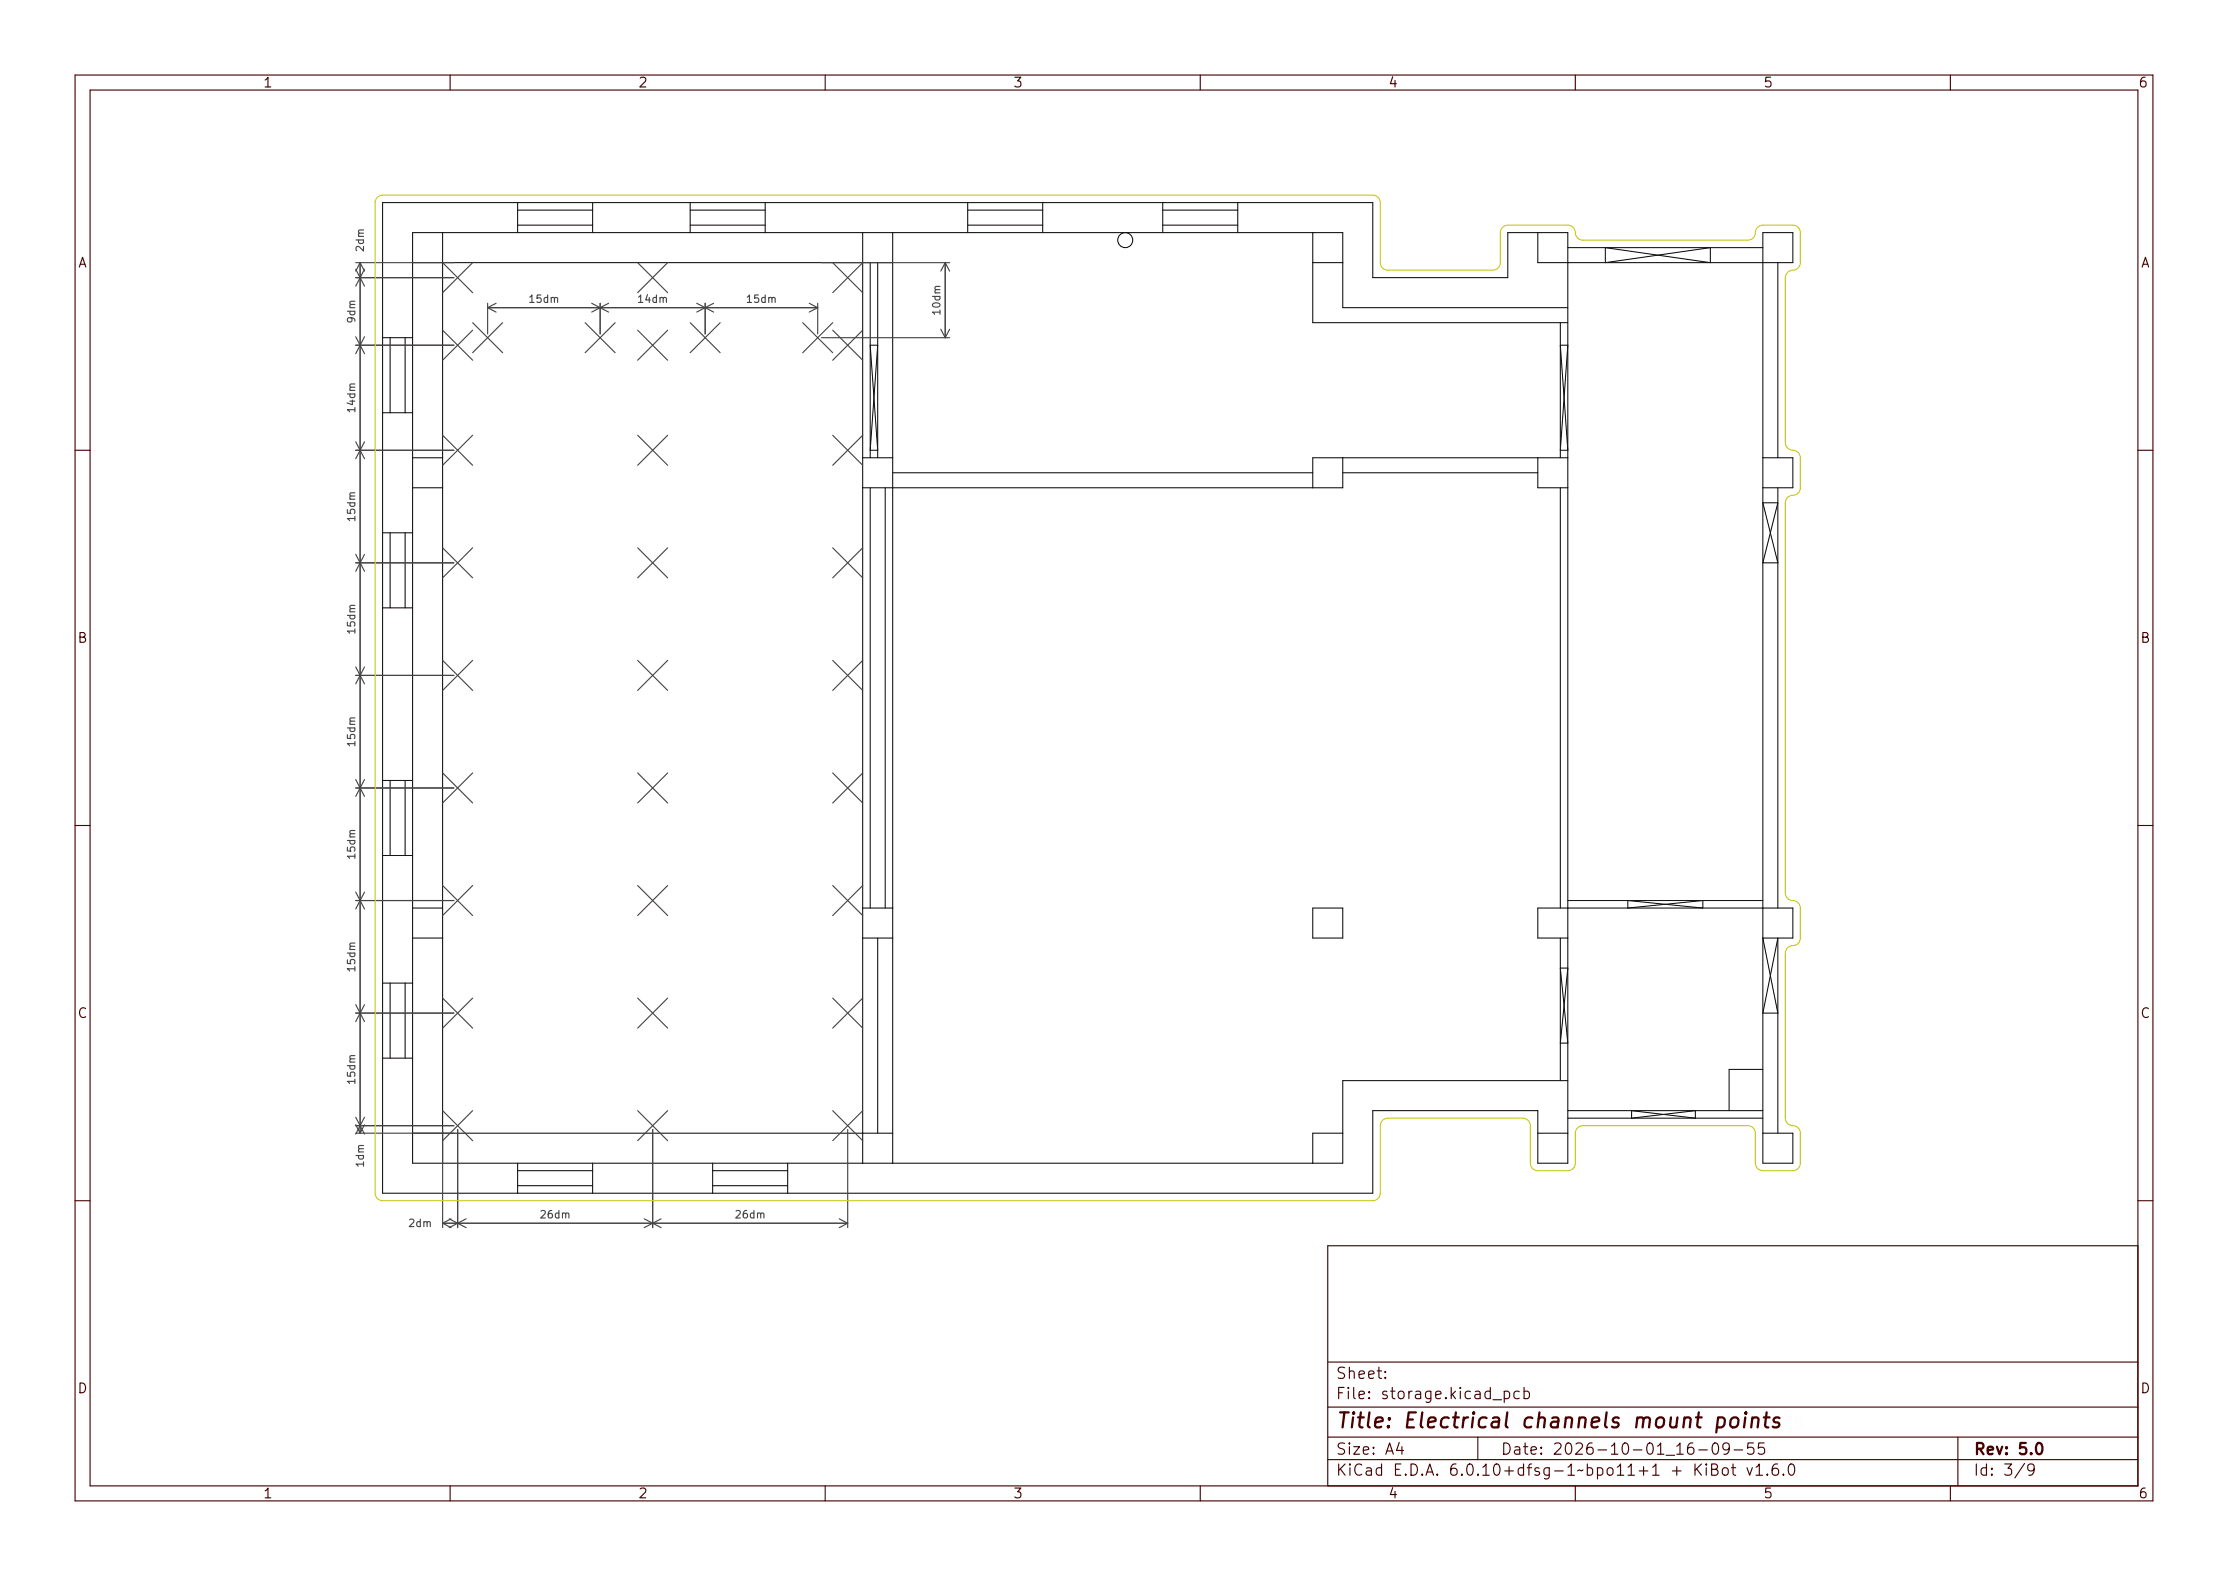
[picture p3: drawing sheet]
<svg xmlns="http://www.w3.org/2000/svg" width="297mm" height="210mm" viewBox="0 0 297 210" stroke-linecap="round" stroke-linejoin="round" font-family="sans-serif">
<defs><g id="words">
<text font-size="2.7" fill="#480000" x="178" y="190.3">Title: Electrical channels mount points</text>
<g font-size="2" fill="#480000">
<text x="178" y="183.7">Sheet:</text>
<text x="178" y="186.4">File: storage.kicad_pcb</text>
<text x="178" y="193.8">Size: A4</text>
<text x="178" y="196.6">KiCad E.D.A. 6.0.10+dfsg-1~bpo11+1 + KiBot v1.6.0</text>
<text x="200" y="193.8">Date: 2026-10-01_16-09-55</text>
<text x="263" y="196.6">Id: 3/9</text>
<text x="263" y="193.8">Rev: 5.0</text>
</g>
<g font-size="1.7" fill="#480000">
<text x="35" y="11.6">1</text>
<text x="85" y="11.6">2</text>
<text x="135" y="11.6">3</text>
<text x="185" y="11.6">4</text>
<text x="235" y="11.6">5</text>
<text x="285" y="11.6">6</text>
<text x="10.5" y="35.6">A</text>
<text x="285.4" y="35.6">A</text>
<text x="10.5" y="85.6">B</text>
<text x="285.4" y="85.6">B</text>
<text x="10.5" y="135.6">C</text>
<text x="285.4" y="135.6">C</text>
<text x="10.5" y="185.6">D</text>
<text x="285.4" y="185.6">D</text>
<text x="35" y="199.6">1</text>
<text x="85" y="199.6">2</text>
<text x="135" y="199.6">3</text>
<text x="185" y="199.6">4</text>
<text x="235" y="199.6">5</text>
<text x="285" y="199.6">6</text>
</g>
<g font-size="1.3" fill="#444">
<text x="48.5" y="33.2" transform="rotate(-90 48.5 33.2)">2dm</text>
<text x="70.9" y="40.3">15dm</text>
<text x="85.4" y="40.3">14dm</text>
<text x="99.9" y="40.3">15dm</text>
<text x="125.3" y="41.6" transform="rotate(-90 125.3 41.6)">10dm</text>
<text x="47.3" y="42.7" transform="rotate(-90 47.3 42.7)">9dm</text>
<text x="47.3" y="54.6" transform="rotate(-90 47.3 54.6)">14dm</text>
<text x="47.3" y="69.1" transform="rotate(-90 47.3 69.1)">15dm</text>
<text x="47.3" y="84.1" transform="rotate(-90 47.3 84.1)">15dm</text>
<text x="47.3" y="99.1" transform="rotate(-90 47.3 99.1)">15dm</text>
<text x="47.3" y="114.1" transform="rotate(-90 47.3 114.1)">15dm</text>
<text x="47.3" y="129.1" transform="rotate(-90 47.3 129.1)">15dm</text>
<text x="47.3" y="144.1" transform="rotate(-90 47.3 144.1)">15dm</text>
<text x="48.5" y="155.2" transform="rotate(-90 48.5 155.2)">1dm</text>
<text x="54.8" y="163.5">2dm</text>
<text x="72.4" y="162.3">26dm</text>
<text x="98.4" y="162.3">26dm</text>
</g>
</g></defs>
<g fill="none" stroke="#000" stroke-width=".13">
<path d="M51 27h132v10h18v-6h8v124h-4v-7h-22v11h-132zM55 35h64M59 31v124M69 27v4M69 28h10M69 30h10M79 27v4M92 28h10M92 27v4M92 30h10M102 27v4M115 31v124"/>
<path d="M116 35v26M117 35v26M119 31v124M129 28h10M129 27v4M129 30h10M139 27v4M155 28h10M155 30h10M155 27v4M165 27v4M175 31v12h34"/>
<path d="M175 35h4M205 31v4h34v-4h-4v124h4v-4h-4M209 33h26M214 33l14 2v-2l-14 2zM237 35v26M51 45h4M51 55h4M52 45v10M54 45v10M116 46h1l-1 14h1zM208 43v18M208 46h1l-1 14h1z"/>
<path d="M209 41h-30v-10h-124v124h124v-11h30M51 71h4M52 71v10M54 71v10M55 61h4M55 65h4M115 61h4M116 65v56M118 65v56M119 63h56M179 61v4h-64M179 63h26"/>
<path d="M205 61v4h4M208 65v56M209 61h-34v4M235 67l2 8h-2l2-8zM235 61h4v4h-4M237 65v56M51 81h4M51 114h4M51 104h4M52 104v10M54 104v10M209 120h26"/>
<path d="M217 120v1l10-1v1zM51 131h4M52 131v10M54 131v10M55 121h4M55 125h4M115 121h4M115 125h4M117 125v26M175 121h4v4h-4zM208 125v19M208 129h1l-1 10h1z"/>
<path d="M209 125h-4v-4h34v4h-4l2 10h-2l2-10v26M51 141h4M55 151h64M69 155v4M69 158h10M69 156h10M79 155v4M95 158h10M95 155v4M95 156h10M105 155v4M179 151h-4v4"/>
<path d="M205 151h4M209 148h26M209 149h26M217.5 148v1l8.5-1v1zM235 142.5h-4.5v5.5"/>
<circle cx="150" cy="32" r="1"/>
</g>
<g fill="none" stroke="#444" stroke-width=".15">
<path d="M47.4 35h13.1M47.4 37h13.1M47.4 35.9l1.2 2.2M47.5 31.7h1v.1h-.1l.1 .1a.34 .34 0 0 1-.4 .4 .34 .34 0 0 1-.2-.5h-.4zM47.6 32.6a.62 .62 0 0 1 .8 .4v-.5h.1v.6l-.3-.2a.27 .27 0 0 0-.3-.2 .27 .27 0 0 0-.3 .2l.1 .2h-.1l-.1-.1zM47.8 30.9h.7v.1h-.6l.1 .1h.5v.1l-.6 .1 .6 .1v.1h-.7v-.3zM47.9 31.9l.4-.1 .1 .1a.26 .26 0 0 1-.3 .3 .26 .26 0 0 1-.2-.3zM48 35v116M48 35l-.6 1.1M48 35l.6 1.1M48.6 35.9l-1.2 2.2M59 35l4 4"/>
<path d="M63 35l-4 4M71.1 39.4h.3v.8h.2v.1h-.5v-.1h.2v-.7h-.2zM71.8 39.4h.5v.1h-.4v.2a.36 .36 0 0 1 .5 .5 .36 .36 0 0 1-.6 .1v-.1a.26 .26 0 0 0 .4 .1 .26 .26 0 0 0 0-.4 .26 .26 0 0 0-.4 0zM72.7 39.7l.2-.1 .2 .1v-.4h.1v1h-.1h-.1a.37 .37 0 0 1-.4-.2 .37 .37 0 0 1 .1-.4zM72.7 39.8l.1-.1a.26 .26 0 0 1 .3 .3 .26 .26 0 0 1-.3 .2l-.1-.1zM73.4 39.6l.6 .1v.6h-.1l-.1-.6v.1v.5h-.2v-.6l-.1 .6h-.1zM85 35l4 4M85.5 39.4h.4v.8h.2v.1h-.5v-.1h.2v-.7h-.3zM86.6 39.4h.2v.6h.1v.1h-.1v.2h-.1v-.2h-.4zM86.7 39.5v.5h-.3zM87.1 39.7l.3-.1 .2 .1v-.4h.1v1h-.1h-.1a.37 .37 0 0 1-.4-.2 .37 .37 0 0 1 0-.4zM87.2 39.8l.1-.1a.26 .26 0 0 1 .3 .3 .26 .26 0 0 1-.3 .2l-.1-.1z"/>
<path d="M87.9 39.6l.6 .1v.6h-.1l-.1-.6v.1v.5h-.2v-.6l-.1 .6h-.1zM89 35l-4 4M100 39.4h.4v.8h.2v.1h-.5v-.1h.2v-.7h-.3zM100.8 39.4h.5v.1h-.4v.2a.36 .36 0 0 1 .5 .5 .36 .36 0 0 1-.6 .1v-.1a.26 .26 0 0 0 .3 .1 .26 .26 0 0 0 .1-.4 .26 .26 0 0 0-.4 0zM101.6 39.7l.3-.1 .1 .1v-.4h.2v1h-.2a.37 .37 0 0 1-.4-.2 .37 .37 0 0 1 0-.4zM101.7 39.8l.1-.1a.26 .26 0 0 1 .2 .3 .26 .26 0 0 1-.2 .2l-.1-.1zM102.4 39.6l.6 .1v.6h-.1l-.1-.6v.1v.5h-.2v-.6l-.1 .6h-.1zM109.5 35h17.1M111 35l4 4M115 35l-4 4M124.3 39.3h1v.1h-.1l.1 .1a.34 .34 0 0 1-.3 .4 .34 .34 0 0 1-.3-.5h-.4zM124.6 38.5h.7v.1h-.6l.1 .1h.5v.1l-.6 .1 .6 .1v.1h-.7v-.3h.1z"/>
<path d="M124.8 39.5l.3-.1 .1 .1a.26 .26 0 0 1-.2 .3 .26 .26 0 0 1-.3-.3zM126 35v10M126 35l-.6 1.1M126 35l.6 1.1M46.3 52.3h1v.1v.1a.34 .34 0 0 1-.3 .4 .34 .34 0 0 1-.3-.5h-.4zM46.3 41.2h1v.1v.1a.34 .34 0 0 1-.3 .4 .34 .34 0 0 1-.3-.5h-.4zM46.4 54.1h.8v-.2h.1v.5h-.1v-.2h-.7v.2h-.1zM46.4 53.2h.6v-.1h.1v.1h.2v.1h-.2v.4h-.1l-.6-.4zM46.5 42.1l.1-.1a.47 .47 0 0 1 .5 0 .47 .47 0 0 1 .3 .5h-.2a.29 .29 0 0 0 0-.3 .29 .29 0 0 0-.3-.1 .32 .32 0 0 1 0 .5 .32 .32 0 0 1-.5-.1 .32 .32 0 0 1 .1-.4zM46.5 53.3h.5v.3zM46.6 51.5h.7v.1h-.6l.1 .1h.5v.1l-.6 .1 .6 .1v.1h-.7v-.3l.1-.1zM46.6 40.4h.7v.1h-.6l.1 .1h.5v.1l-.6 .1 .6 .1v.1h-.7v-.3h.1z"/>
<path d="M46.8 52.5l.3-.1 .1 .1a.26 .26 0 0 1-.2 .3 .26 .26 0 0 1-.3-.3zM46.8 41.4l.3-.1 .1 .1a.26 .26 0 0 1-.2 .3 .26 .26 0 0 1-.3-.3zM47.4 46h13.1M47.4 60h13.1M47.4 44.9l1.2 2.2M47.4 58.9l1.2 2.2M48.6 44.9l-1.2 2.2M48.6 58.9l-1.2 2.2M59 44l4 4M59 58l4 4M63 44l-4 4M63 58l-4 4"/>
<path d="M63 43l4 4M65 40.4v4.1M65 41h44M65 41l1.1 .6M66.1 40.4l-1.1 .6M67 43l-4 4M78 43l4 4M78.9 40.4l2.2 1.2M80 40.4v4.1M81.1 40.4l-2.2 1.2M82 43l-4 4M85 44l4 4"/>
<path d="M85 58l4 4M89 44l-4 4M89 58l-4 4M92 43l4 4M92.9 40.4l2.2 1.2M94 40.4v4.1M95.1 40.4l-2.2 1.2M96 43l-4 4M107 43l4 4M107.9 40.4l1.1 .6M109 40.4v4.1M109 41l-1.1 .6"/>
<path d="M109.5 45h17.1M111 44l4 4M111 43l-4 4M111 58l4 4M115 44l-4 4M115 58l-4 4M124.4 41.1h.8v-.2h.1v.5h-.1v-.2h-.7v.2h-.1zM124.5 40.2l.1-.1a.54 .54 0 0 1 .8 .3 .56 .56 0 0 1-.5 .3 .56 .56 0 0 1-.6-.3zM124.5 40.3l.5-.1 .3 .2a.53 .53 0 0 1-.8 0zM125.4 43.9l.6 1.1M126.6 43.9l-.6 1.1M46.3 66.8h1v.1v.1a.34 .34 0 0 1-.3 .4 .34 .34 0 0 1-.3-.5h-.4z"/>
<path d="M46.4 68.6h.8v-.2h.1v.5h-.1v-.2h-.7v.2h-.1zM46.4 67.7h.1v.3h.2a.36 .36 0 0 1 .5-.4 .36 .36 0 0 1 .1 .6h-.1a.26 .26 0 0 0 .1-.4 .26 .26 0 0 0-.4 0 .26 .26 0 0 0 0 .4h-.5zM46.6 66l.7-.1v.2h-.6l.1 .1h.5v.1l-.6 .1 .6 .1v.1h-.7v-.3l.1-.1zM46.8 67l.3-.1 .1 .1a.26 .26 0 0 1-.2 .3 .26 .26 0 0 1-.3-.3zM47.4 75h13.1M47.4 73.9l1.2 2.2M48.6 73.9l-1.2 2.2M59 73l4 4M63 73l-4 4M85 73l4 4M89 73l-4 4M111 73l4 4"/>
<path d="M115 73l-4 4M46.3 96.8h1v.1v.1a.34 .34 0 0 1-.3 .4 .34 .34 0 0 1-.3-.5h-.4zM46.3 81.8h1v.1v.1a.34 .34 0 0 1-.3 .4 .34 .34 0 0 1-.3-.5h-.4zM46.4 98.6h.8v-.2h.1v.5h-.1v-.2h-.7v.2h-.1zM46.4 97.7h.1v.3h.2a.36 .36 0 0 1 .5-.4 .36 .36 0 0 1 .1 .6h-.1a.26 .26 0 0 0 .1-.4 .26 .26 0 0 0-.4 0 .26 .26 0 0 0 0 .4h-.5zM46.4 83.6h.8v-.2h.1v.5h-.1v-.2h-.7v.2h-.1zM46.4 82.7h.1v.3h.2a.36 .36 0 0 1 .5-.4 .36 .36 0 0 1 .1 .6h-.1a.26 .26 0 0 0 .1-.4 .26 .26 0 0 0-.4 0 .26 .26 0 0 0 0 .4h-.5zM46.6 96l.7-.1v.2h-.6l.1 .1h.5v.1l-.6 .1 .6 .1v.1h-.7v-.3l.1-.1zM46.6 81l.7-.1v.2h-.6l.1 .1h.5v.1l-.6 .1 .6 .1v.1h-.7v-.3l.1-.1zM46.8 97l.3-.1 .1 .1a.26 .26 0 0 1-.2 .3 .26 .26 0 0 1-.3-.3zM46.8 82l.3-.1 .1 .1a.26 .26 0 0 1-.2 .3 .26 .26 0 0 1-.3-.3zM47.4 90h13.1"/>
<path d="M47.4 88.9l1.2 2.2M48.6 88.9l-1.2 2.2M59 88l4 4M63 88l-4 4M85 88l4 4M89 88l-4 4M111 88l4 4M115 88l-4 4M46.3 111.8h1v.1v.1a.34 .34 0 0 1-.3 .4 .34 .34 0 0 1-.3-.5h-.4zM46.4 113.6h.8v-.2h.1v.5h-.1v-.2h-.7v.2h-.1zM46.4 112.7h.1v.3h.2a.36 .36 0 0 1 .5-.4 .36 .36 0 0 1 .1 .6h-.1a.26 .26 0 0 0 .1-.4 .26 .26 0 0 0-.4 0 .26 .26 0 0 0 0 .3h-.5zM46.6 111l.7-.1v.1l-.6 .1 .1 .1h.5v.1l-.6 .1 .6 .1v.1h-.7v-.3l.1-.1z"/>
<path d="M46.8 112l.3-.1 .1 .1a.26 .26 0 0 1-.2 .3 .26 .26 0 0 1-.3-.3zM47.4 105h13.1M47.4 120h13.1M47.4 103.9l1.2 2.2M47.4 118.9l1.2 2.2M48.6 103.9l-1.2 2.2M48.6 118.9l-1.2 2.2M59 103l4 4M59 118l4 4M63 103l-4 4M63 118l-4 4M85 103l4 4"/>
<path d="M85 118l4 4M89 103l-4 4M89 118l-4 4M111 103l4 4M111 118l4 4M115 118l-4 4M115 103l-4 4M46.3 126.8h1v.1v.1a.34 .34 0 0 1-.3 .4 .34 .34 0 0 1-.3-.5h-.4zM46.4 128.6h.8v-.2h.1v.5h-.1v-.2h-.7v.2h-.1zM46.4 127.7h.1v.3h.2a.36 .36 0 0 1 .5-.4 .36 .36 0 0 1 .1 .6h-.1a.26 .26 0 0 0 .1-.4 .26 .26 0 0 0-.4 0 .26 .26 0 0 0 0 .3h-.5zM46.6 126l.7-.1v.1l-.6 .1 .1 .1h.5v.1l-.6 .1 .6 .1v.1h-.7v-.3l.1-.1zM46.8 127l.3-.1 .1 .1a.26 .26 0 0 1-.2 .3 .26 .26 0 0 1-.3-.3z"/>
<path d="M47.4 135h13.1M47.4 133.9l1.2 2.2M48.6 133.9l-1.2 2.2M59 133l4 4M63 133l-4 4M85 133l4 4M89 133l-4 4M111 133l4 4M115 133l-4 4M46.3 141.8h1v.1v.1a.34 .34 0 0 1-.3 .4 .34 .34 0 0 1-.3-.5h-.4zM46.4 143.6h.8v-.2h.1v.5h-.1v-.2h-.7v.2h-.1zM46.4 142.7h.1v.3h.2a.36 .36 0 0 1 .5-.4 .36 .36 0 0 1 .1 .6h-.1a.26 .26 0 0 0 .1-.4 .26 .26 0 0 0-.4 0 .26 .26 0 0 0 0 .3h-.5z"/>
<path d="M46.6 141l.7-.1v.1l-.6 .1 .1 .1h.5v.1l-.6 .1 .6 .1v.1h-.7v-.3l.1-.1zM46.8 142l.3-.1 .1 .1a.26 .26 0 0 1-.2 .3 .26 .26 0 0 1-.3-.3zM47.4 150h13.1M47.4 148.8l1.2 2.3M47.4 151h13.1M47.4 149.8l.6 1.2M47.5 153.7h1v.1h-.1l.1 .1a.34 .34 0 0 1-.4 .4 .34 .34 0 0 1-.2-.5h-.4zM47.5 154.7h.9v-.2h.1v.5h-.1v-.2h-.8l.1 .2h-.1zM47.8 152.9l.7-.1v.1l-.6 .1 .1 .1h.5v.1l-.6 .1 .6 .1v.1h-.7v-.3v-.1zM47.9 153.9l.4-.1 .1 .1a.26 .26 0 0 1-.3 .3 .26 .26 0 0 1-.2-.3zM48.6 148.8l-1.2 2.3M48.6 149.8l-.6 1.2"/>
<path d="M59 148l4 4M59 150.5v13.1M61 150.5v13.1M63 148l-4 4M85 148l4 4M87 150.5v13.1M89 148l-4 4M111 148l4 4M113 150.5v13.1M115 148l-4 4M54.9 162.5a.35 .35 0 0 1 .5 .1 .35 .35 0 0 1-.2 .5l-.2 .3h.5v.1h-.6l.2-.4a.27 .27 0 0 0 .2-.2 .27 .27 0 0 0-.2-.3l-.2 .1zM55.8 162.8l.2-.1 .2 .1v-.3h.1v1h-.1v-.1l-.1 .1a.37 .37 0 0 1-.4-.2 .37 .37 0 0 1 .1-.5z"/>
<path d="M55.8 162.9l.1-.1a.26 .26 0 0 1 .3 .3 .26 .26 0 0 1-.3 .3l-.1-.2zM56.5 162.7l.6 .1v.7h-.1l-.1-.7v.1v.6h-.2v-.7l-.1 .7h-.1zM59 163h54M59 163l1.1 .6M59.9 162.4l2.2 1.2M60.1 162.4l-1.1 .6M62.1 162.4l-2.2 1.2M72.5 161.4a.35 .35 0 0 1 .5 .1 .35 .35 0 0 1-.2 .5l-.2 .2h.5v.1h-.6l.2-.3a.27 .27 0 0 0 .2-.3 .27 .27 0 0 0-.2-.2h-.2zM73.4 161.5l.3-.2 .1 .1v.1a.29 .29 0 0 0-.3 0 .29 .29 0 0 0-.1 .3 .32 .32 0 0 1 .5 .1 .32 .32 0 0 1-.2 .5 .32 .32 0 0 1-.4-.3zM74.2 161.7l.2-.1 .2 .1v-.4h.1v1h-.1v-.1l-.1 .1a.37 .37 0 0 1-.4-.2 .37 .37 0 0 1 .1-.4zM74.2 161.8l.1-.1a.26 .26 0 0 1 .3 .3 .26 .26 0 0 1-.3 .2l-.1-.1zM74.9 161.6h.6v.7h-.1l-.1-.6v.1v.5h-.2v-.6l-.1 .6h-.1z"/>
<path d="M85.9 162.4l2.2 1.2M88.1 162.4l-2.2 1.2M98.5 161.4a.35 .35 0 0 1 .5 .1 .35 .35 0 0 1-.2 .5l-.2 .2h.5v.1h-.6l.2-.3a.27 .27 0 0 0 .2-.3 .27 .27 0 0 0-.2-.2h-.2zM99.4 161.5l.3-.2 .1 .1v.1a.29 .29 0 0 0-.3 0 .29 .29 0 0 0-.1 .3 .32 .32 0 0 1 .5 .1 .32 .32 0 0 1-.2 .5 .32 .32 0 0 1-.4-.3zM100.1 161.7l.3-.1 .1 .1v-.4h.2v1h-.2v-.1v.1a.37 .37 0 0 1-.4-.2 .37 .37 0 0 1 0-.4zM100.2 161.8l.1-.1a.26 .26 0 0 1 .2 .3 .26 .26 0 0 1-.2 .2l-.1-.1zM100.9 161.6h.6v.7h-.1l-.1-.6v.1v.5h-.2v-.6l-.1 .6h-.1zM111.9 162.4l1.1 .6M113 163l-1.1 .6"/>
<circle cx="46.7" cy="42.3" r=".22"/>
<circle cx="124.8" cy="40.4" r=".09"/>
<circle cx="73.6" cy="162" r=".22"/>
<circle cx="99.6" cy="162" r=".22"/>
</g>
<path d="M50.3 26.3l.3-.2 .4-.1h132a1 1 0 0 1 1 1v8a1 1 0 0 0 1 1h14a1 1 0 0 0 1-1v-4a1 1 0 0 1 1-1h8a1 1 0 0 1 1 1 1 1 0 0 0 1 1h22a1 1 0 0 0 1-1 1 1 0 0 1 1-1h4a1 1 0 0 1 1 1v4a1 1 0 0 1-1 1 1 1 0 0 0-1 1v22a1 1 0 0 0 1 1 1 1 0 0 1 1 1v4a1 1 0 0 1-1 1 1 1 0 0 0-1 1v52a1 1 0 0 0 1 1 1 1 0 0 1 1 1v4a1 1 0 0 1-1 1 1 1 0 0 0-1 1v22a1 1 0 0 0 1 1 1 1 0 0 1 1 1v4a1 1 0 0 1-1 1h-4a1 1 0 0 1-1-1v-4a1 1 0 0 0-1-1h-22a1 1 0 0 0-1 1v4a1 1 0 0 1-1 1h-4a1 1 0 0 1-1-1v-5a1 1 0 0 0-1-1h-18a1 1 0 0 0-1 1v9a1 1 0 0 1-1 1h-132a1 1 0 0 1-1-1v-132l.1-.4z" fill="none" stroke="#c2c200" stroke-width=".13"/>
<g fill="none" stroke="#480000" stroke-width=".15">
<path d="M10 10h277v190h-277zM12 12h273v186h-273zM60 10v2M110 10v2M160 10v2M210 10v2M260 10v2M10 60h2M285 60h2M10 110h2M285 110h2M10 160h2"/>
<path d="M285 160h2M285 166h-108v32M60 198v2M110 198v2M160 198v2M177 181.5h108M177 187.5h108M177 191.5h108M177 194.5h108M178.1 195.2h.2v.6l.6-.6h.3l-.6 .6 .6 .8h-.3l-.4-.7-.2 .1v.6h-.2zM178.2 185h.9v.1h-.7v.5h.6v.1h-.6v.7h-.2zM178.2 182.4l.6-.1h.2v.2a.34 .34 0 0 0-.5-.1 .34 .34 0 0 0-.1 .4 .48 .48 0 0 1 .6 .3 .48 .48 0 0 1-.2 .6h-.7v-.2a.4 .4 0 0 0 .5 .1 .4 .4 0 0 0 .2-.4l-.1-.1a.47 .47 0 0 1-.5-.2 .47 .47 0 0 1 0-.5z"/>
<path d="M178.2 192.5l.6-.1h.2v.2a.34 .34 0 0 0-.5-.1 .34 .34 0 0 0-.1 .4 .48 .48 0 0 1 .6 .3 .48 .48 0 0 1-.2 .6h-.7v-.3a.4 .4 0 0 0 .5 .2 .4 .4 0 0 0 .2-.4l-.1-.1a.47 .47 0 0 1-.5-.2 .47 .47 0 0 1 0-.5zM179.4 182.2h.2v.6a.35 .35 0 0 1 .4-.2 .35 .35 0 0 1 .2 .4v.7h-.2v-.8l-.2-.1a.28 .28 0 0 0-.2 .3v.6h-.2zM179.4 185.3h.5v1h.3v.1h-.8v-.1h.3v-.8h-.3zM179.4 192.7h.5v1h.3v.1h-.8v-.1h.3v-.8h-.3zM179.4 195.5h.5v1h.3v.1h-.8v-.1h.3v-.8h-.3zM179.7 184.9h.2v.2h-.2zM179.7 192.3h.2v.2h-.2zM179.7 195.1h.2v.2h-.2zM180.5 184.9h.5v1.2l.1 .2h.3v.1a.41 .41 0 0 1-.6-.4v-1h-.3zM180.6 192.7h.8v.2l-.6 .8h.6v.1h-.8v-.1l.6-.8h-.6zM180.6 182.8a.48 .48 0 0 1 .6-.1 .48 .48 0 0 1 .3 .5h-.8a.42 .42 0 0 0 .3 .4 .42 .42 0 0 0 .4-.1v.2a.6 .6 0 0 1-.8-.1 .6 .6 0 0 1 0-.8zM180.7 195.3l.2-.1 .3-.1 .2 .1v.2a.43 .43 0 0 0-.5 0 .43 .43 0 0 0-.2 .5 .43 .43 0 0 0 .2 .5 .43 .43 0 0 0 .5 0v.2a.62 .62 0 0 1-.6-.1 .62 .62 0 0 1-.3-.6z"/>
<path d="M180.8 182.8h.2a.28 .28 0 0 1 .3 .3h-.6zM181.8 195.6a.5 .5 0 0 1 .6-.1 .5 .5 0 0 1 .2 .5v.6h-.2v-.1a.38 .38 0 0 1-.4 .1 .38 .38 0 0 1-.3-.4 .38 .38 0 0 1 .5-.3h.2a.35 .35 0 0 0-.2-.3 .35 .35 0 0 0-.4 .2zM181.9 182.8a.48 .48 0 0 1 .5-.1 .48 .48 0 0 1 .3 .5h-.8a.42 .42 0 0 0 .3 .4 .42 .42 0 0 0 .4-.1v.2a.6 .6 0 0 1-.8-.1 .6 .6 0 0 1 .1-.8zM181.9 185.5a.48 .48 0 0 1 .5-.1 .48 .48 0 0 1 .3 .5h-.8a.42 .42 0 0 0 .3 .4 .42 .42 0 0 0 .4-.1v.2a.6 .6 0 0 1-.8-.1 .6 .6 0 0 1 .1-.8zM181.9 192.9a.48 .48 0 0 1 .5-.1 .48 .48 0 0 1 .3 .5h-.8a.42 .42 0 0 0 .3 .4 .42 .42 0 0 0 .4-.1v.2a.6 .6 0 0 1-.8-.1 .6 .6 0 0 1 .1-.8zM182 196.1h.4a.31 .31 0 0 1-.1 .3 .31 .31 0 0 1-.4 0zM182 182.8h.2a.28 .28 0 0 1 .3 .3h-.6zM182 185.5h.2a.28 .28 0 0 1 .3 .3h-.6zM182 192.9h.2a.28 .28 0 0 1 .3 .3h-.6zM183 195.7l.3-.2 .3 .2v-.6h.2v1.5h-.2v-.1a.42 .42 0 0 1-.5 .1 .42 .42 0 0 1-.2-.5zM183.2 195.8a.23 .23 0 0 1 .4 0v.3a.33 .33 0 0 1-.2 .4 .49 .49 0 0 1-.2-.7zM183.2 182.3h.2v.3h.4v.2h-.4v.7l.1 .1h.3v.1a.41 .41 0 0 1-.6-.3v-.6h-.3v-.2h.3z"/>
<path d="M183.3 185.4h.2v.3h-.2zM183.3 186.1h.2v.3h-.2zM183.3 192.8h.2v.3h-.2zM183.3 193.5h.2v.3h-.2zM184.5 182.7h.2v.3h-.2zM184.5 183.4h.2v.3h-.2zM185.4 195.2h.9v.1h-.7v.5h.6v.1h-.6v.6h.7v.1h-.9zM185.5 185.4l.5-.1 .2 .1v.1a.27 .27 0 0 0-.4-.1 .27 .27 0 0 0-.2 .3 .42 .42 0 0 1 .5 .2 .42 .42 0 0 1 0 .5h-.6h-.1v-.2a.39 .39 0 0 0 .6-.1v-.1a.42 .42 0 0 1-.5-.2 .42 .42 0 0 1 0-.4zM185.7 192.4h.2l.5 1.4h-.2l-.1-.4h-.6l-.1 .4h-.2zM185.8 192.5l.2 .8h-.4zM186.8 185h.2v.3h.4v.2h-.4v.7l.1 .1h.3v.1a.41 .41 0 0 1-.6-.3v-.6h-.3v-.2h.3zM186.9 196.3h.2v.3h-.2z"/>
<path d="M187.1 192.4h.2v.9h.2v.2h-.2v.3h-.2v-.3h-.6v-.2zM187.1 192.5v.8h-.4zM187.7 195.2a.75 .75 0 0 1 1 .7 .75 .75 0 0 1-1 .7zM187.9 185.4a.56 .56 0 0 1 .8 .2 .56 .56 0 0 1-.3 .8 .57 .57 0 0 1-.6-.3 .57 .57 0 0 1 .1-.7zM187.9 195.3h.1a.52 .52 0 0 1 .5 .8 .39 .39 0 0 1-.6 .4zM188 185.6a.26 .26 0 0 1 .3-.1 .26 .26 0 0 1 .2 .2v.2a.33 .33 0 0 1-.3 .4 .48 .48 0 0 1-.2-.7zM189.2 185.3h.1v.2a.4 .4 0 0 1 .6-.1v.2a.36 .36 0 0 0-.4-.1 .36 .36 0 0 0-.2 .4v.5h-.1zM189.3 196.3h.2v.3h-.2zM190.2 185.4a.5 .5 0 0 1 .6-.1 .5 .5 0 0 1 .3 .5v.6h-.2v-.1a.38 .38 0 0 1-.5 .1 .38 .38 0 0 1-.2-.4 .38 .38 0 0 1 .4-.3h.3a.35 .35 0 0 0-.3-.3 .35 .35 0 0 0-.4 .2zM190.4 185.9h.5a.31 .31 0 0 1-.2 .3 .31 .31 0 0 1-.4 0zM190.5 195.2h.2l.5 1.4h-.2l-.1-.4h-.5l-.1 .4h-.2zM190.6 195.3l.2 .8h-.4z"/>
<path d="M191.5 185.5l.3-.2 .3 .2v-.2h.1v1a.53 .53 0 0 1-.7 .5v-.2a.36 .36 0 0 0 .4 .1 .36 .36 0 0 0 .2-.5l-.2 .2a.52 .52 0 0 1-.5-.2 .52 .52 0 0 1 0-.6zM191.6 185.6a.24 .24 0 0 1 .3-.1 .24 .24 0 0 1 .1 .2l.1 .2a.33 .33 0 0 1-.3 .4 .47 .47 0 0 1-.2-.7zM191.7 196.3h.2v.3h-.2zM192.7 185.5a.48 .48 0 0 1 .6-.1 .48 .48 0 0 1 .2 .5h-.8a.42 .42 0 0 0 .3 .4 .42 .42 0 0 0 .5-.1v.2a.6 .6 0 0 1-.8-.1 .6 .6 0 0 1 0-.8zM192.8 185.5h.3a.28 .28 0 0 1 .2 .3h-.6zM193.9 195.3l.2-.1 .3-.1 .2 .1v.2a.43 .43 0 0 0-.5 0 .43 .43 0 0 0-.2 .5 .44 .44 0 0 1 .7-.2 .44 .44 0 0 1 .1 .7 .47 .47 0 0 1-.6 .2 .47 .47 0 0 1-.3-.5v-.4zM194 195.9a.3 .3 0 0 1 .5 .3 .3 .3 0 0 1-.5 .2v-.2zM194.1 186.1h.3v.3h-.3zM195.1 184.9h.1v.9l.5-.5h.2l-.4 .4 .5 .7h-.2l-.4-.5-.2 .1v.4h-.1zM195.3 196.3h.3v.3h-.3zM196.3 195.3a.45 .45 0 0 1 .5-.1 .45 .45 0 0 1 .3 .5v.4a.46 .46 0 0 1-.5 .5 .46 .46 0 0 1-.4-.5zM196.3 185.3h.4v1h.4v.1h-.9v-.1h.4v-.8h-.3z"/>
<path d="M196.5 195.3a.39 .39 0 0 1 .4 .6v.2a.29 .29 0 0 1-.3 .4 .29 .29 0 0 1-.2-.4v-.5zM196.6 184.9h.1v.2h-.1zM197 191.5v3M197.6 185.5l.4-.2 .3 .1v.2a.4 .4 0 0 0-.6 0 .4 .4 0 0 0 0 .5 .4 .4 0 0 0 .6 .1v.2a.58 .58 0 0 1-.8-.2 .58 .58 0 0 1 .1-.7zM197.7 196.3h.3v.3h-.3zM198.7 185.4a.5 .5 0 0 1 .5-.1 .5 .5 0 0 1 .3 .5v.6h-.2v-.1a.38 .38 0 0 1-.5 .1 .38 .38 0 0 1-.2-.4 .38 .38 0 0 1 .5-.3h.2a.35 .35 0 0 0-.3-.3 .35 .35 0 0 0-.3 .2zM198.7 195.2h.5v1.3h.3v.1h-.8v-.1h.3v-1.2l-.3 .1zM198.8 185.9h.5a.31 .31 0 0 1-.1 .3 .31 .31 0 0 1-.4 0zM199.9 185.5l.3-.2 .3 .2v-.6h.2v1.5h-.2v-.1a.42 .42 0 0 1-.6 .1 .42 .42 0 0 1-.1-.5zM199.9 195.3a.45 .45 0 0 1 .5-.1 .45 .45 0 0 1 .3 .5v.4a.46 .46 0 0 1-.4 .5 .46 .46 0 0 1-.5-.5zM200 185.6a.23 .23 0 0 1 .4 0l.1 .3a.33 .33 0 0 1-.3 .4 .49 .49 0 0 1-.2-.7zM200.1 192.4a.75 .75 0 0 1 1 .7 .75 .75 0 0 1-1 .7z"/>
<path d="M200.1 195.3a.39 .39 0 0 1 .4 .6v.2a.29 .29 0 0 1-.2 .4 .29 .29 0 0 1-.3-.4v-.5zM200.3 192.5h.1a.52 .52 0 0 1 .4 .8 .39 .39 0 0 1-.5 .4zM200.9 186.8h1.2v.1h-1.2zM200.9 195.9h.5v-.4h.1v.4h.5v.2h-.5v.4h-.1v-.4h-.5zM201.4 192.8a.5 .5 0 0 1 .5-.1 .5 .5 0 0 1 .3 .5v.6h-.2v-.1a.38 .38 0 0 1-.5 .1 .38 .38 0 0 1-.2-.4 .38 .38 0 0 1 .5-.3h.2a.35 .35 0 0 0-.2-.3 .35 .35 0 0 0-.4 .2zM201.6 193.3h.4a.31 .31 0 0 1-.1 .3 .31 .31 0 0 1-.4 0zM202.2 185.3h.2v.2a.42 .42 0 0 1 .6-.1 .42 .42 0 0 1 .1 .5 .42 .42 0 0 1-.1 .5 .42 .42 0 0 1-.6-.1v.5h-.2zM202.3 195.7l.3-.2 .3 .2v-.6h.2v1.5h-.2v-.1a.42 .42 0 0 1-.5 .1 .42 .42 0 0 1-.2-.5zM202.4 195.8a.23 .23 0 0 1 .4 0l.1 .3a.33 .33 0 0 1-.3 .4 .49 .49 0 0 1-.2-.7zM202.5 185.6a.24 .24 0 0 1 .3-.1 .24 .24 0 0 1 .1 .2v.2a.33 .33 0 0 1-.2 .4 .49 .49 0 0 1-.2-.7zM202.8 192.4h.2v.3h.4v.2h-.4v.7l.1 .1h.3v.1a.41 .41 0 0 1-.6-.3v-.6h-.3v-.2h.3zM203.5 195.5h.2v-.1a.3 .3 0 0 1 .4-.3h.2v.1l-.3 .1-.1 .2h.4v.2h-.4v.9h-.2v-.9h-.2z"/>
<path d="M203.6 185.5l.5-.2 .2 .1v.2a.4 .4 0 0 0-.6 0 .4 .4 0 0 0 0 .5 .4 .4 0 0 0 .6 .1v.2a.58 .58 0 0 1-.8-.2 .58 .58 0 0 1 .1-.7zM203.8 192.9a.48 .48 0 0 1 .6-.1 .48 .48 0 0 1 .3 .5h-.8a.42 .42 0 0 0 .3 .4 .42 .42 0 0 0 .4-.1v.2a.6 .6 0 0 1-.8-.1 .6 .6 0 0 1 0-.8zM204 192.9h.2a.28 .28 0 0 1 .3 .3h-.6zM204.7 184.9h.1v.6a.41 .41 0 0 1 .6-.1 .41 .41 0 0 1 .2 .5 .42 .42 0 0 1-.2 .5 .42 .42 0 0 1-.6-.1v.1h-.1zM204.8 195.6l.5-.1 .1 .1v.1a.27 .27 0 0 0-.3-.1 .27 .27 0 0 0-.2 .3 .42 .42 0 0 1 .4 .2 .42 .42 0 0 1 .1 .5h-.6h-.1v-.2a.39 .39 0 0 0 .6-.1l-.1-.1a.42 .42 0 0 1-.4-.2 .42 .42 0 0 1 0-.4zM204.9 185.6a.24 .24 0 0 1 .3-.1 .24 .24 0 0 1 .1 .2l.1 .2a.33 .33 0 0 1-.3 .4 .49 .49 0 0 1-.2-.7zM205.3 192.8h.2v.3h-.2zM205.3 193.5h.2v.3h-.2zM205.9 195.7l.3-.2 .3 .2v-.2h.2v1a.53 .53 0 0 1-.8 .5v-.2a.36 .36 0 0 0 .4 .1 .36 .36 0 0 0 .2-.5l-.2 .2a.52 .52 0 0 1-.5-.2 .52 .52 0 0 1 0-.6zM206 195.8a.24 .24 0 0 1 .3-.1 .24 .24 0 0 1 .2 .2v.2a.33 .33 0 0 1-.2 .4 .47 .47 0 0 1-.3-.7zM207.2 196h.5v.2h-.5zM207.4 192.4a.5 .5 0 0 1 .7 .1 .5 .5 0 0 1-.1 .7l-.4 .5h.6v.1h-.9v-.1l.3-.3a.73 .73 0 0 0 .3-.8l-.2-.1-.3 .1z"/>
<path d="M208.3 195.2h.5v1.3h.3v.1h-.8v-.1h.3v-1.2l-.3 .1zM208.7 192.5a.45 .45 0 0 1 .5-.1 .45 .45 0 0 1 .3 .5v.4a.46 .46 0 0 1-.5 .5 .46 .46 0 0 1-.5-.5zM208.9 192.5a.39 .39 0 0 1 .4 .6v.2a.29 .29 0 0 1-.3 .4 .29 .29 0 0 1-.3-.4l.1-.5zM209.4 196l.3-.1 .4 .1 .3-.1a.32 .32 0 0 1-.5 .2l-.3-.1-.2 .1zM209.8 192.4a.5 .5 0 0 1 .7 .1 .5 .5 0 0 1-.1 .7l-.4 .5h.6v.1h-.8v-.1l.2-.3a.73 .73 0 0 0 .4-.8l-.3-.1-.3 .1zM210 198v2M210.7 195.1h.2v.6a.41 .41 0 0 1 .5-.2 .41 .41 0 0 1 .2 .6 .42 .42 0 0 1-.2 .5 .42 .42 0 0 1-.5-.1v.1h-.2zM210.9 195.8a.24 .24 0 0 1 .3-.1 .24 .24 0 0 1 .2 .2v.2a.33 .33 0 0 1-.3 .4 .49 .49 0 0 1-.2-.7zM211.1 192.5l.2-.1 .3-.1 .2 .1v.2a.43 .43 0 0 0-.5 0 .43 .43 0 0 0-.2 .5 .44 .44 0 0 1 .6-.2 .44 .44 0 0 1 .2 .7 .47 .47 0 0 1-.6 .2 .47 .47 0 0 1-.3-.5v-.4zM211.2 193.1a.3 .3 0 0 1 .5 .3 .3 .3 0 0 1-.5 .2v-.2zM211.9 195.5h.2v.2a.42 .42 0 0 1 .5-.1 .42 .42 0 0 1 .2 .5 .42 .42 0 0 1-.2 .5 .42 .42 0 0 1-.5-.1v.5h-.2zM212.1 195.8a.24 .24 0 0 1 .3-.1 .24 .24 0 0 1 .2 .2v.2a.33 .33 0 0 1-.3 .4 .49 .49 0 0 1-.2-.7z"/>
<path d="M212.4 193.2h.5v.2h-.5zM213.1 195.6a.56 .56 0 0 1 .9 .2 .56 .56 0 0 1-.3 .8 .57 .57 0 0 1-.7-.3 .57 .57 0 0 1 .1-.7zM213.3 195.8a.26 .26 0 0 1 .3-.1 .26 .26 0 0 1 .2 .2v.2a.33 .33 0 0 1-.3 .4 .48 .48 0 0 1-.2-.7zM213.5 192.4h.5v1.3h.3v.1h-.8v-.1h.3v-1.2l-.3 .1zM214.3 195.2h.6v1.3h.3v.1h-.8v-.1h.3v-1.2l-.4 .1zM214.7 192.5a.45 .45 0 0 1 .5-.1 .45 .45 0 0 1 .3 .5v.4a.46 .46 0 0 1-.5 .5 .46 .46 0 0 1-.4-.5zM214.9 192.5a.39 .39 0 0 1 .4 .6v.2a.29 .29 0 0 1-.3 .4 .29 .29 0 0 1-.2-.4v-.5zM215.5 195.2h.6v1.3h.3v.1h-.8v-.1h.3v-1.2l-.4 .1zM216 193.2h.5v.2h-.5zM216.6 195.9h.4v-.4h.2v.4h.4v.2h-.4v.4h-.2v-.4h-.4zM217.1 192.5a.45 .45 0 0 1 .5-.1 .45 .45 0 0 1 .3 .5v.4a.46 .46 0 0 1-.5 .5 .46 .46 0 0 1-.4-.5zM217.3 192.5a.39 .39 0 0 1 .4 .6v.2a.29 .29 0 0 1-.3 .4 .29 .29 0 0 1-.2-.4v-.5z"/>
<path d="M217.9 195.2h.6v1.3h.3v.1h-.8v-.1h.3v-1.2l-.4 .1zM218.3 192.4h.5v1.3h.3v.1h-.8v-.1h.3v-1.2l-.3 .1zM219.2 194.2h1.2v.1h-1.2zM220.2 195.9h.4v-.4h.2v.4h.4v.2h-.4v.4h-.2v-.4h-.4zM220.7 192.4h.5v1.3h.3v.1h-.8v-.1h.3v-1.2l-.3 .1zM221.9 192.5l.3-.1 .2-.1 .2 .1v.2a.43 .43 0 0 0-.5 0 .43 .43 0 0 0-.1 .5 .44 .44 0 0 1 .6-.2 .44 .44 0 0 1 .1 .7 .47 .47 0 0 1-.6 .2 .47 .47 0 0 1-.3-.5v-.4zM222.1 193.1a.3 .3 0 0 1 .4 .3 .3 .3 0 0 1-.4 .2l-.1-.2zM222.7 195.2h.2v.6l.6-.6h.2l-.6 .6 .6 .8h-.2l-.5-.7-.1 .1v.6h-.2zM223.2 193.2h.5v.2h-.5zM224 195.5h.4v1h.4v.1h-.9v-.1h.4v-.8h-.3zM224.3 195.1h.1v.2h-.1zM224.3 192.5a.45 .45 0 0 1 .5-.1 .45 .45 0 0 1 .3 .5v.4a.46 .46 0 0 1-.4 .5 .46 .46 0 0 1-.5-.5z"/>
<path d="M224.5 192.5a.39 .39 0 0 1 .4 .6v.2a.29 .29 0 0 1-.2 .4 .29 .29 0 0 1-.3-.4v-.5zM225.1 195.2a.75 .75 0 0 1 .9 .2v.3l-.3 .1a.4 .4 0 0 1 .3 .5 .4 .4 0 0 1-.5 .3h-.4zM225.3 195.9h.2a.27 .27 0 0 1 .3 .3 .27 .27 0 0 1-.3 .3h-.2zM225.3 195.3h.2a.22 .22 0 0 1 .3 .2 .22 .22 0 0 1-.3 .3h-.2zM225.5 192.5a.53 .53 0 0 1 .7-.1 .53 .53 0 0 1 .1 .7 .59 .59 0 0 1-.2 .6 .59 .59 0 0 1-.6 .1v-.2a.43 .43 0 0 0 .5 0 .43 .43 0 0 0 .1-.5 .44 .44 0 0 1-.6 .2 .44 .44 0 0 1-.1-.7zM225.6 192.6a.3 .3 0 0 1 .5 .2 .3 .3 0 0 1-.5 .3zM226.4 195.6a.56 .56 0 0 1 .8 .2 .56 .56 0 0 1-.3 .8 .57 .57 0 0 1-.6-.3 .57 .57 0 0 1 .1-.7zM226.5 195.8a.26 .26 0 0 1 .3-.1 .26 .26 0 0 1 .2 .2v.2a.33 .33 0 0 1-.3 .4 .48 .48 0 0 1-.2-.7zM226.8 193.2h.5v.2h-.5zM227.8 195.2h.1v.3h.4v.2h-.4v.7l.1 .1h.3v.1a.41 .41 0 0 1-.5-.3v-.6h-.3v-.2h.3zM227.9 192.4h.7v.1h-.6v.4a.52 .52 0 0 1 .7 .5 .52 .52 0 0 1-.7 .4h-.2v-.2a.37 .37 0 0 0 .6 0 .37 .37 0 0 0-.1-.6l-.4 .1zM229.1 192.4h.7v.1h-.6v.4a.52 .52 0 0 1 .7 .5 .52 .52 0 0 1-.7 .4h-.2v-.2a.37 .37 0 0 0 .6 0 .37 .37 0 0 0-.1-.6l-.4 .1z"/>
<path d="M229.8 195.5h.2l.3 .9 .4-.9h.2l-.4 1.1h-.3zM231.1 193.2h1.2M231.2 195.2h.5v1.3h.3v.1h-.8v-.1h.3v-1.2l-.3 .1zM232.6 196.3h.3v.3h-.3zM233.6 195.3l.3-.1 .2-.1 .2 .1v.2a.43 .43 0 0 0-.5 0 .43 .43 0 0 0-.1 .5 .44 .44 0 0 1 .6-.2 .44 .44 0 0 1 .1 .7 .47 .47 0 0 1-.5 .2 .47 .47 0 0 1-.4-.5v-.4zM233.7 192.2h-.7l-.1 .8 .2-.2 .5 .1 .2 .2-.1 .5-.2 .1h-.4l-.2-.1M233.8 195.9a.3 .3 0 0 1 .4 .3 .3 .3 0 0 1-.4 .2l-.1-.2zM235 196.3h.3v.3h-.3zM235.1 192.2h-.7v.8l.2-.2 .5 .1 .1 .2-.1 .5-.2 .1h-.3l-.2-.1M236 195.3a.45 .45 0 0 1 .6-.1 .45 .45 0 0 1 .2 .5v.4a.46 .46 0 0 1-.4 .5 .46 .46 0 0 1-.5-.5zM236.2 195.3a.39 .39 0 0 1 .4 .6v.2a.29 .29 0 0 1-.2 .4 .29 .29 0 0 1-.3-.4v-.5zM237.7 196.4l.1 .1h-.1h-.1l.1-.1v.1"/>
<path d="M238.5 195.2a.36 .36 0 0 1 .4-.2 .36 .36 0 0 1 .2 .3 .77 .77 0 0 1-.4 1.2 .91 .91 0 0 1-.2-1.3zM260 198v2M261 191.5v6.5M263.2 195.2h.8v.1h-.3v1.2h.3v.1h-.8v-.1h.3v-1.2h-.3zM264.4 195.7l.3-.2 .3 .2v-.6h.2v1.5h-.2v-.1a.42 .42 0 0 1-.5 .1 .42 .42 0 0 1-.2-.5zM264.5 195.8a.23 .23 0 0 1 .4 0l.1 .3a.33 .33 0 0 1-.3 .4 .49 .49 0 0 1-.2-.7zM265.8 195.6h.3v.3h-.3zM265.8 196.3h.3v.3h-.3zM268 195.2a.49 .49 0 0 1 .5 0 .49 .49 0 0 1 .2 .5l-.2 .1a.45 .45 0 0 1 .3 .7 .45 .45 0 0 1-.7 .1h-.2v-.2a.37 .37 0 0 0 .5 .1 .37 .37 0 0 0 .2-.5l-.4-.1v-.1h.1a.26 .26 0 0 0 .3-.4 .26 .26 0 0 0-.4-.1l-.2 .1zM269.9 195.2h.1l-.7 1.6h-.2zM270.4 195.3a.53 .53 0 0 1 .7-.1 .53 .53 0 0 1 .2 .7 .59 .59 0 0 1-.2 .6 .59 .59 0 0 1-.7 .1v-.2a.43 .43 0 0 0 .5 0 .43 .43 0 0 0 .2-.5 .44 .44 0 0 1-.7 .2 .44 .44 0 0 1-.1-.7zM270.6 195.4a.3 .3 0 0 1 .4 .2 .3 .3 0 0 1-.4 .3z"/>
<circle cx="196.6" cy="195.9" r=".13"/>
<circle cx="200.3" cy="195.9" r=".13"/>
<circle cx="209" cy="193.1" r=".13"/>
<circle cx="215" cy="193.1" r=".13"/>
<circle cx="217.4" cy="193.1" r=".13"/>
<circle cx="224.7" cy="193.1" r=".13"/>
<circle cx="236.4" cy="195.9" r=".13"/>
</g>
<g fill="none" stroke="#480000" stroke-width=".3">
<path d="M178 188.3h1.5v.2h-.6v1.8h-.3v-1.8h-.6zM179.9 188.8h.6v1.3h.5v.2h-1.2v-.2h.5v-1.1h-.4zM180.3 188.2h.2v.3h-.2zM181.7 188.4h.3v.4h.5v.2h-.5v.9l.1 .2h.4v.2a.55 .55 0 0 1-.8-.5v-.8h-.3v-.2h.3zM183 188.2h.6v1.7l.2 .1 .3 .1v.2a.54 .54 0 0 1-.7-.6v-1.3h-.4zM184.7 189a.64 .64 0 0 1 .8-.2 .64 .64 0 0 1 .3 .8h-1a.56 .56 0 0 0 .4 .5 .56 .56 0 0 0 .6-.1v.2a.8 .8 0 0 1-1.1-.1 .8 .8 0 0 1 0-1.1zM185 189.1a.38 .38 0 0 1 .4-.1 .38 .38 0 0 1 .2 .4h-.8zM186.6 188.9h.4v.4h-.4zM186.6 189.9h.4v.4h-.4zM189.5 188.3h1.1v.2h-.9v.6h.9v.2h-.9v.7h1v.3h-1.2zM191 188.2h.7v1.7l.1 .1 .4 .1v.2a.54 .54 0 0 1-.8-.6v-1.3h-.4zM192.8 189a.64 .64 0 0 1 .8-.2 .64 .64 0 0 1 .3 .8h-1.1a.56 .56 0 0 0 .4 .5 .56 .56 0 0 0 .6-.1v.2a.8 .8 0 0 1-1.1-.1 .8 .8 0 0 1 .1-1.1z"/>
<path d="M193 189.1a.38 .38 0 0 1 .4-.1 .38 .38 0 0 1 .2 .4h-.8zM194.5 189l.3-.2h.3l.3 .1v.2a.53 .53 0 0 0-.7 .1 .53 .53 0 0 0 0 .7 .53 .53 0 0 0 .7 0v.3a.77 .77 0 0 1-1-.2 .77 .77 0 0 1 .1-1zM196.2 188.4h.2v.4h.6v.2h-.6l.1 .9 .1 .2h.4v.2a.55 .55 0 0 1-.8-.5v-.8h-.4v-.2h.4zM197.7 188.8h.3v.3a.54 .54 0 0 1 .7-.2v.2a.48 .48 0 0 0-.5 0 .48 .48 0 0 0-.2 .4v.8h-.3zM199.2 188.8h.6v1.3h.5v.2h-1.2v-.2h.5v-1.1h-.4zM199.6 188.2h.2v.3h-.2zM200.9 189l.3-.2h.3l.3 .1v.2a.53 .53 0 0 0-.7 .1 .53 .53 0 0 0 0 .7 .53 .53 0 0 0 .7 0v.3a.77 .77 0 0 1-1-.2 .77 .77 0 0 1 .1-1zM202.3 188.9a.67 .67 0 0 1 .8-.1 .67 .67 0 0 1 .3 .6v.9h-.2v-.2a.51 .51 0 0 1-.7 .2 .51 .51 0 0 1-.2-.6 .51 .51 0 0 1 .6-.4h.3a.43 .43 0 0 0-.3-.3 .43 .43 0 0 0-.4 .1h-.2zM202.6 189.6l.6-.1a.41 .41 0 0 1-.2 .5 .41 .41 0 0 1-.5-.1zM203.9 188.2h.6v1.7l.1 .1 .4 .1v.2a.54 .54 0 0 1-.7-.6v-1.3h-.4zM207.3 189l.3-.2h.4l.3 .1v.2a.53 .53 0 0 0-.8 .1 .53 .53 0 0 0 0 .7 .53 .53 0 0 0 .8 0v.3a.77 .77 0 0 1-1.1-.2 .77 .77 0 0 1 .1-1zM208.7 188.2h.3v.8a.47 .47 0 0 1 .6-.2 .47 .47 0 0 1 .2 .6v.9h-.2v-.9a.31 .31 0 0 0-.2-.4 .31 .31 0 0 0-.4 .2v1.1h-.3z"/>
<path d="M210.4 188.9a.67 .67 0 0 1 .7-.1 .67 .67 0 0 1 .4 .6v.9h-.3v-.2a.51 .51 0 0 1-.6 .2 .51 .51 0 0 1-.3-.6 .51 .51 0 0 1 .6-.4h.3a.43 .43 0 0 0-.3-.3 .43 .43 0 0 0-.4 .1h-.1zM210.6 189.6l.6-.1a.41 .41 0 0 1-.2 .5 .41 .41 0 0 1-.5-.1zM211.9 188.8h.3v.2a.47 .47 0 0 1 .6-.2 .47 .47 0 0 1 .3 .6v.9h-.3v-.9a.31 .31 0 0 0-.2-.4 .31 .31 0 0 0-.4 .2v1.1h-.3zM213.5 188.8h.3v.2a.47 .47 0 0 1 .6-.2 .47 .47 0 0 1 .3 .6v.9h-.3v-.9a.31 .31 0 0 0-.2-.4 .31 .31 0 0 0-.4 .2v1.1h-.3zM215.2 189a.64 .64 0 0 1 .8-.2 .64 .64 0 0 1 .3 .8h-1a.56 .56 0 0 0 .4 .5 .56 .56 0 0 0 .6-.1v.2a.8 .8 0 0 1-1.1-.1 .8 .8 0 0 1 0-1.1zM215.5 189.1a.38 .38 0 0 1 .4-.1 .38 .38 0 0 1 .2 .4h-.8zM216.7 188.2h.6l.1 1.7 .1 .1 .4 .1v.2a.54 .54 0 0 1-.8-.6v-1.3h-.4zM218.5 188.9l.7-.1 .2 .1v.2a.49 .49 0 0 0-.8 .1l.1 .1 .3 .1a.47 .47 0 0 1 .4 .6 .47 .47 0 0 1-.6 .3l-.4-.1v-.2a.53 .53 0 0 0 .8-.1l-.1-.2a.52 .52 0 0 1-.6-.2 .52 .52 0 0 1 0-.6zM221.5 188.8h.2v.1a.28 .28 0 0 1 .2-.1 .28 .28 0 0 1 .3 .2 .32 .32 0 0 1 .4-.2 .32 .32 0 0 1 .2 .4v1.1h-.2v-1.1l-.2-.2-.2 .2v1.1h-.2v-1.1l-.2-.2-.1 .2v1.1h-.2zM223.3 189a.68 .68 0 0 1 .8-.1 .68 .68 0 0 1 .2 .9 .63 .63 0 0 1-.7 .5 .63 .63 0 0 1-.5-.8zM223.5 189.1a.35 .35 0 0 1 .3-.1 .35 .35 0 0 1 .3 .3 .6 .6 0 0 1-.4 .8 .64 .64 0 0 1-.2-1zM224.8 188.8h.2v1.1a.31 .31 0 0 0 .4 .2 .31 .31 0 0 0 .2-.3l.1-1h.2v1.5h-.2v-.2a.47 .47 0 0 1-.6 .2 .47 .47 0 0 1-.3-.6z"/>
<path d="M226.4 188.8h.2v.2a.47 .47 0 0 1 .6-.2 .47 .47 0 0 1 .3 .6v.9h-.2v-.9a.31 .31 0 0 0-.3-.4 .31 .31 0 0 0-.3 .2l-.1 1.1h-.2zM228.3 188.4h.2v.4h.6v.2h-.6l.1 .9 .1 .2h.4v.2a.55 .55 0 0 1-.8-.5v-.8h-.4v-.2h.4zM231.2 188.8h.2v.2a.56 .56 0 0 1 .8-.1 .56 .56 0 0 1 .2 .6 .55 .55 0 0 1-.3 .7 .55 .55 0 0 1-.7-.1v.7h-.2zM231.5 189.1a.32 .32 0 0 1 .4-.1 .32 .32 0 0 1 .2 .3 .61 .61 0 0 1-.3 .8 .65 .65 0 0 1-.3-1zM232.9 189a.68 .68 0 0 1 .9-.1 .68 .68 0 0 1 .2 .9 .63 .63 0 0 1-.8 .5 .63 .63 0 0 1-.5-.8zM233.1 189.1a.35 .35 0 0 1 .4-.1 .35 .35 0 0 1 .2 .3 .6 .6 0 0 1-.3 .8 .64 .64 0 0 1-.3-1zM234.5 188.8h.6v1.3h.5v.2h-1.2v-.2h.5v-1.1h-.4zM234.9 188.2h.2v.3h-.2zM236 188.8h.3v.2a.47 .47 0 0 1 .5-.2 .47 .47 0 0 1 .3 .6v.9h-.2v-.9a.31 .31 0 0 0-.2-.4 .31 .31 0 0 0-.4 .2v1.1h-.3zM237.9 188.4h.3v.4h.5v.2h-.5v.9l.1 .2h.4v.2a.55 .55 0 0 1-.8-.5v-.8h-.4v-.2h.4zM239.4 188.9l.6-.1 .2 .1v.2a.49 .49 0 0 0-.7 .1l.1 .1 .3 .1a.47 .47 0 0 1 .4 .6 .47 .47 0 0 1-.7 .3l-.3-.1v-.2a.52 .52 0 0 0 .8-.1l-.2-.2a.52 .52 0 0 1-.5-.2 .52 .52 0 0 1 0-.6zM263.1 192.4a.74 .74 0 0 1 .9 .2 .36 .36 0 0 1-.3 .5l.2 .2 .3 .5h-.2l-.3-.5-.2-.1h-.2v.6h-.2z"/>
<path d="M263.3 192.5h.2a.26 .26 0 0 1 .3 .3 .26 .26 0 0 1-.3 .2h-.2zM264.4 192.9a.48 .48 0 0 1 .6-.1 .48 .48 0 0 1 .3 .5h-.8a.42 .42 0 0 0 .3 .4 .42 .42 0 0 0 .4-.1v.2a.6 .6 0 0 1-.8-.1 .6 .6 0 0 1 0-.8zM264.6 192.9h.2a.28 .28 0 0 1 .3 .3h-.6zM265.5 192.7h.2l.3 .9 .3-.9h.2l-.4 1.1h-.2zM267.1 192.8h.2v.3h-.2zM267.1 193.5h.2v.3h-.2zM269.2 192.4h.7v.1h-.5v.4a.52 .52 0 0 1 .6 .5 .52 .52 0 0 1-.7 .4h-.2v-.2a.37 .37 0 0 0 .6 0 .37 .37 0 0 0-.1-.6l-.4 .1zM270.7 193.5h.2v.3h-.2zM271.6 192.5a.45 .45 0 0 1 .6-.1 .45 .45 0 0 1 .3 .5v.4a.46 .46 0 0 1-.5 .5 .46 .46 0 0 1-.5-.5zM271.9 192.5a.39 .39 0 0 1 .4 .6v.2a.29 .29 0 0 1-.3 .4 .29 .29 0 0 1-.3-.4l.1-.5z"/>
<circle cx="272" cy="193.1" r=".13"/>
</g>
<use href="#words"/>
</svg>
